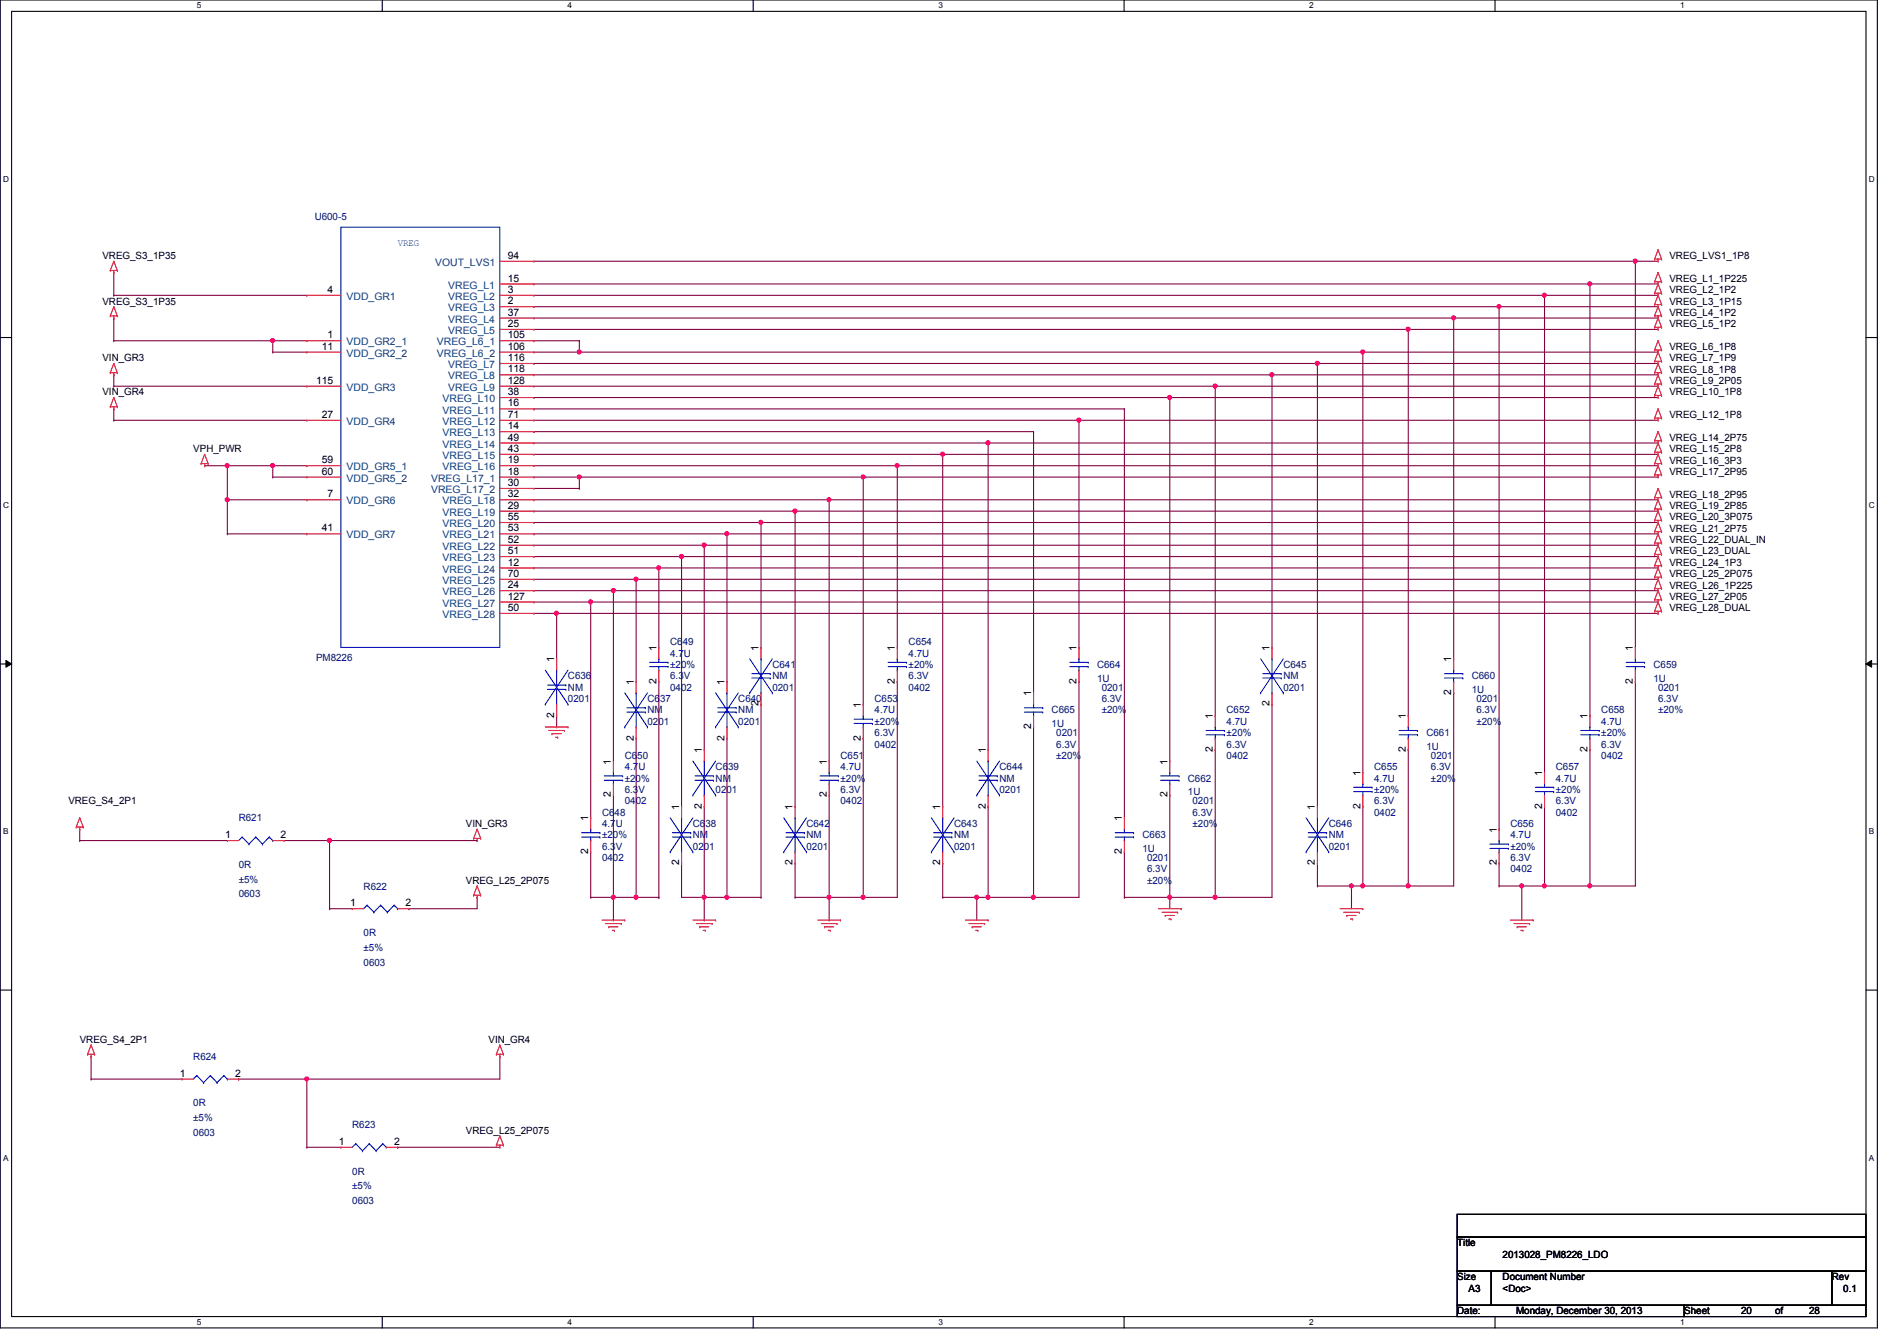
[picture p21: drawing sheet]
<svg xmlns="http://www.w3.org/2000/svg" width="297mm" height="210mm" viewBox="0 0 297 210" stroke-linecap="round" stroke-linejoin="round" font-family="sans-serif">
<defs><g id="words">
<g font-size="1.6" fill="#000080">
<text x="49.3" y="34.5">U600-5</text>
<text x="104.9" y="101">C649</text>
<text x="142.3" y="101">C654</text>
<text x="49.5" y="103.5">PM8226</text>
<text x="88.9" y="106.3">C636</text>
<text x="104.9" y="102.8">4.7U</text>
<text x="104.9" y="106.3">6.3V</text>
<text x="104.9" y="104.6">±20%</text>
<text x="120.9" y="104.6">C641</text>
<text x="120.9" y="106.3">NM</text>
<text x="142.3" y="102.8">4.7U</text>
<text x="142.3" y="106.3">6.3V</text>
<text x="142.3" y="104.6">±20%</text>
<text x="171.8" y="104.6">C664</text>
<text x="171.8" y="106.7">1U</text>
<text x="201" y="104.6">C645</text>
<text x="201" y="106.3">NM</text>
<text x="230.5" y="106.3">C660</text>
<text x="258.9" y="104.6">C659</text>
<text x="258.9" y="106.7">1U</text>
<text x="88.9" y="108.1">NM</text>
<text x="88.9" y="109.9">0201</text>
<text x="101.4" y="109.9">C637</text>
<text x="101.4" y="111.7">NM</text>
<text x="101.4" y="113.5">0201</text>
<text x="104.9" y="108.1">0402</text>
<text x="115.6" y="109.9">C640</text>
<text x="115.6" y="111.7">NM</text>
<text x="115.6" y="113.5">0201</text>
<text x="120.9" y="108.1">0201</text>
<text x="136.9" y="109.9">C653</text>
<text x="136.9" y="111.7">4.7U</text>
<text x="136.9" y="113.5">±20%</text>
<text x="142.3" y="108.1">0402</text>
<text x="164.7" y="111.7">C665</text>
<text x="164.7" y="113.8">1U</text>
<text x="172.5" y="108.1">0201</text>
<text x="172.5" y="109.9">6.3V</text>
<text x="172.5" y="111.7">±20%</text>
<text x="192.1" y="111.7">C652</text>
<text x="192.1" y="113.5">4.7U</text>
<text x="201" y="108.1">0201</text>
<text x="230.5" y="108.5">1U</text>
<text x="231.2" y="109.9">0201</text>
<text x="231.2" y="111.7">6.3V</text>
<text x="231.2" y="113.5">±20%</text>
<text x="250.7" y="111.7">C658</text>
<text x="250.7" y="113.5">4.7U</text>
<text x="259.6" y="108.1">0201</text>
<text x="259.6" y="109.9">6.3V</text>
<text x="259.6" y="111.7">±20%</text>
<text x="97.8" y="118.8">C650</text>
<text x="131.6" y="118.8">C651</text>
<text x="136.9" y="117">0402</text>
<text x="136.9" y="115.2">6.3V</text>
<text x="165.4" y="115.2">0201</text>
<text x="165.4" y="117">6.3V</text>
<text x="165.4" y="118.8">±20%</text>
<text x="192.1" y="118.8">0402</text>
<text x="192.1" y="117">6.3V</text>
<text x="192.1" y="115.2">±20%</text>
<text x="223.3" y="115.2">C661</text>
<text x="223.3" y="117.3">1U</text>
<text x="224.1" y="118.8">0201</text>
<text x="250.7" y="118.8">0402</text>
<text x="250.7" y="117">6.3V</text>
<text x="250.7" y="115.2">±20%</text>
<text x="97.8" y="120.6">4.7U</text>
<text x="97.8" y="125.9">0402</text>
<text x="97.8" y="124.1">6.3V</text>
<text x="97.8" y="122.3">±20%</text>
<text x="112.1" y="120.6">C639</text>
<text x="112.1" y="122.3">NM</text>
<text x="112.1" y="124.1">0201</text>
<text x="131.6" y="120.6">4.7U</text>
<text x="131.6" y="125.9">0402</text>
<text x="131.6" y="124.1">6.3V</text>
<text x="131.6" y="122.3">±20%</text>
<text x="156.5" y="120.6">C644</text>
<text x="156.5" y="122.3">NM</text>
<text x="156.5" y="124.1">0201</text>
<text x="186" y="122.3">C662</text>
<text x="186" y="124.5">1U</text>
<text x="186.7" y="125.9">0201</text>
<text x="215.2" y="120.6">C655</text>
<text x="215.2" y="122.3">4.7U</text>
<text x="215.2" y="125.9">6.3V</text>
<text x="215.2" y="124.1">±20%</text>
<text x="224.1" y="120.6">6.3V</text>
<text x="224.1" y="122.3">±20%</text>
<text x="243.6" y="120.6">C657</text>
<text x="243.6" y="122.3">4.7U</text>
<text x="243.6" y="125.9">6.3V</text>
<text x="243.6" y="124.1">±20%</text>
<text x="37.4" y="128.6">R621</text>
<text x="94.3" y="127.7">C648</text>
<text x="94.3" y="129.5">4.7U</text>
<text x="94.3" y="131.2">±20%</text>
<text x="108.5" y="129.5">C638</text>
<text x="108.5" y="131.2">NM</text>
<text x="126.3" y="129.5">C642</text>
<text x="126.3" y="131.2">NM</text>
<text x="149.4" y="129.5">C643</text>
<text x="149.4" y="131.2">NM</text>
<text x="178.9" y="131.2">C663</text>
<text x="186.7" y="127.7">6.3V</text>
<text x="186.7" y="129.5">±20%</text>
<text x="208.1" y="129.5">C646</text>
<text x="208.1" y="131.2">NM</text>
<text x="215.2" y="127.7">0402</text>
<text x="236.5" y="129.5">C656</text>
<text x="236.5" y="131.2">4.7U</text>
<text x="243.6" y="127.7">0402</text>
<text x="37.4" y="135.8">0R</text>
<text x="94.3" y="134.8">0402</text>
<text x="94.3" y="133">6.3V</text>
<text x="108.5" y="133">0201</text>
<text x="126.3" y="133">0201</text>
<text x="149.4" y="133">0201</text>
<text x="178.9" y="133.3">1U</text>
<text x="179.6" y="134.8">0201</text>
<text x="179.6" y="136.6">6.3V</text>
<text x="208.1" y="133">0201</text>
<text x="236.5" y="136.6">0402</text>
<text x="236.5" y="134.8">6.3V</text>
<text x="236.5" y="133">±20%</text>
<text x="37.4" y="138.2">±5%</text>
<text x="37.4" y="140.5">0603</text>
<text x="56.9" y="139.2">R622</text>
<text x="179.6" y="138.3">±20%</text>
<text x="56.9" y="146.5">0R</text>
<text x="56.9" y="148.8">±5%</text>
<text x="56.9" y="151.1">0603</text>
<text x="30.3" y="165.9">R624</text>
<text x="30.3" y="173.2">0R</text>
<text x="30.3" y="175.5">±5%</text>
<text x="30.3" y="177.8">0603</text>
<text x="55.2" y="176.6">R623</text>
<text x="55.2" y="183.9">0R</text>
<text x="55.2" y="186.2">±5%</text>
<text x="55.2" y="188.5">0603</text>
</g>
<g font-size="1.6">
<text x="16" y="40.6">VREG_S3_1P35</text>
<text x="79.5" y="40.5">94</text>
<text x="261.4" y="40.6">VREG_LVS1_1P8</text>
<text x="16" y="47.7">VREG_S3_1P35</text>
<text x="51.3" y="45.8">4</text>
<text x="79.5" y="44.1">15</text>
<text x="79.5" y="45.8">3</text>
<text x="79.5" y="47.6">2</text>
<text x="261.4" y="44.1">VREG_L1_1P225</text>
<text x="261.4" y="45.9">VREG_L2_1P2</text>
<text x="261.4" y="47.7">VREG_L3_1P15</text>
<text x="51.3" y="53">1</text>
<text x="79.5" y="49.4">37</text>
<text x="79.5" y="51.2">25</text>
<text x="79.5" y="53">105</text>
<text x="261.4" y="49.4">VREG_L4_1P2</text>
<text x="261.4" y="51.2">VREG_L5_1P2</text>
<text x="16" y="56.6">VIN_GR3</text>
<text x="50.4" y="54.7">11</text>
<text x="79.5" y="54.7">106</text>
<text x="79.5" y="56.5">116</text>
<text x="79.5" y="58.3">118</text>
<text x="261.4" y="54.8">VREG_L6_1P8</text>
<text x="261.4" y="56.6">VREG_L7_1P9</text>
<text x="261.4" y="58.3">VREG_L8_1P8</text>
<text x="16" y="61.9">VIN_GR4</text>
<text x="49.5" y="60.1">115</text>
<text x="50.4" y="65.4">27</text>
<text x="79.5" y="60.1">128</text>
<text x="79.5" y="61.8">38</text>
<text x="79.5" y="63.6">16</text>
<text x="79.5" y="65.4">71</text>
<text x="261.4" y="60.1">VREG_L9_2P05</text>
<text x="261.4" y="61.9">VREG_L10_1P8</text>
<text x="261.4" y="65.4">VREG_L12_1P8</text>
<text x="30.3" y="70.8">VPH_PWR</text>
<text x="79.5" y="67.2">14</text>
<text x="79.5" y="69">49</text>
<text x="79.5" y="70.7">43</text>
<text x="261.4" y="69">VREG_L14_2P75</text>
<text x="261.4" y="70.8">VREG_L15_2P8</text>
<text x="50.4" y="72.5">59</text>
<text x="50.4" y="74.3">60</text>
<text x="51.3" y="77.9">7</text>
<text x="79.5" y="72.5">19</text>
<text x="79.5" y="74.3">18</text>
<text x="79.5" y="76.1">30</text>
<text x="79.5" y="77.9">32</text>
<text x="261.4" y="72.6">VREG_L16_3P3</text>
<text x="261.4" y="74.3">VREG_L17_2P95</text>
<text x="261.4" y="77.9">VREG_L18_2P95</text>
<text x="50.4" y="83.2">41</text>
<text x="79.5" y="79.6">29</text>
<text x="79.5" y="81.4">55</text>
<text x="79.5" y="83.2">53</text>
<text x="261.4" y="79.7">VREG_L19_2P85</text>
<text x="261.4" y="81.4">VREG_L20_3P075</text>
<text x="261.4" y="83.2">VREG_L21_2P75</text>
<text x="79.5" y="85">52</text>
<text x="79.5" y="86.7">51</text>
<text x="79.5" y="88.5">12</text>
<text x="261.4" y="85">VREG_L22_DUAL_IN</text>
<text x="261.4" y="86.8">VREG_L23_DUAL</text>
<text x="261.4" y="88.6">VREG_L24_1P3</text>
<text x="79.5" y="90.3">70</text>
<text x="79.5" y="92.1">24</text>
<text x="79.5" y="93.9">127</text>
<text x="79.5" y="95.6">50</text>
<text x="261.4" y="90.3">VREG_L25_2P075</text>
<text x="261.4" y="92.1">VREG_L26_1P225</text>
<text x="261.4" y="93.9">VREG_L27_2P05</text>
<text x="261.4" y="95.7">VREG_L28_DUAL</text>
<text x="102.8" y="101.9" transform="rotate(-90 102.8 101.9)">1</text>
<text x="118.8" y="101.9" transform="rotate(-90 118.8 101.9)">1</text>
<text x="140.1" y="101.9" transform="rotate(-90 140.1 101.9)">1</text>
<text x="168.6" y="101.9" transform="rotate(-90 168.6 101.9)">1</text>
<text x="198.8" y="101.9" transform="rotate(-90 198.8 101.9)">1</text>
<text x="255.7" y="101.9" transform="rotate(-90 255.7 101.9)">1</text>
<text x="86.8" y="103.7" transform="rotate(-90 86.8 103.7)">1</text>
<text x="99.2" y="107.2" transform="rotate(-90 99.2 107.2)">1</text>
<text x="102.8" y="107" transform="rotate(-90 102.8 107)">2</text>
<text x="113.5" y="107.2" transform="rotate(-90 113.5 107.2)">1</text>
<text x="140.1" y="107" transform="rotate(-90 140.1 107)">2</text>
<text x="168.6" y="107" transform="rotate(-90 168.6 107)">2</text>
<text x="227.2" y="103.7" transform="rotate(-90 227.2 103.7)">1</text>
<text x="255.7" y="107" transform="rotate(-90 255.7 107)">2</text>
<text x="86.8" y="112.4" transform="rotate(-90 86.8 112.4)">2</text>
<text x="118.8" y="110.6" transform="rotate(-90 118.8 110.6)">2</text>
<text x="134.8" y="110.8" transform="rotate(-90 134.8 110.8)">1</text>
<text x="161.5" y="109" transform="rotate(-90 161.5 109)">1</text>
<text x="189.9" y="112.6" transform="rotate(-90 189.9 112.6)">1</text>
<text x="198.8" y="110.6" transform="rotate(-90 198.8 110.6)">2</text>
<text x="220.1" y="112.6" transform="rotate(-90 220.1 112.6)">1</text>
<text x="227.2" y="108.8" transform="rotate(-90 227.2 108.8)">2</text>
<text x="248.6" y="112.6" transform="rotate(-90 248.6 112.6)">1</text>
<text x="95.7" y="119.7" transform="rotate(-90 95.7 119.7)">1</text>
<text x="99.2" y="115.9" transform="rotate(-90 99.2 115.9)">2</text>
<text x="109.9" y="117.9" transform="rotate(-90 109.9 117.9)">1</text>
<text x="113.5" y="115.9" transform="rotate(-90 113.5 115.9)">2</text>
<text x="129.5" y="119.7" transform="rotate(-90 129.5 119.7)">1</text>
<text x="134.8" y="115.9" transform="rotate(-90 134.8 115.9)">2</text>
<text x="154.3" y="117.9" transform="rotate(-90 154.3 117.9)">1</text>
<text x="161.5" y="114.1" transform="rotate(-90 161.5 114.1)">2</text>
<text x="182.8" y="119.7" transform="rotate(-90 182.8 119.7)">1</text>
<text x="189.9" y="117.7" transform="rotate(-90 189.9 117.7)">2</text>
<text x="220.1" y="117.7" transform="rotate(-90 220.1 117.7)">2</text>
<text x="248.6" y="117.7" transform="rotate(-90 248.6 117.7)">2</text>
<text x="10.7" y="125.9">VREG_S4_2P1</text>
<text x="95.7" y="124.8" transform="rotate(-90 95.7 124.8)">2</text>
<text x="129.5" y="124.8" transform="rotate(-90 129.5 124.8)">2</text>
<text x="182.8" y="124.8" transform="rotate(-90 182.8 124.8)">2</text>
<text x="213" y="121.5" transform="rotate(-90 213 121.5)">1</text>
<text x="241.5" y="121.5" transform="rotate(-90 241.5 121.5)">1</text>
<text x="35.3" y="131.2">1</text>
<text x="43.9" y="131.2">2</text>
<text x="72.9" y="129.5">VIN_GR3</text>
<text x="92.1" y="128.6" transform="rotate(-90 92.1 128.6)">1</text>
<text x="106.3" y="126.8" transform="rotate(-90 106.3 126.8)">1</text>
<text x="109.9" y="126.6" transform="rotate(-90 109.9 126.6)">2</text>
<text x="124.1" y="126.8" transform="rotate(-90 124.1 126.8)">1</text>
<text x="147.2" y="126.8" transform="rotate(-90 147.2 126.8)">1</text>
<text x="154.3" y="126.6" transform="rotate(-90 154.3 126.6)">2</text>
<text x="175.7" y="128.6" transform="rotate(-90 175.7 128.6)">1</text>
<text x="205.9" y="126.8" transform="rotate(-90 205.9 126.8)">1</text>
<text x="213" y="126.6" transform="rotate(-90 213 126.6)">2</text>
<text x="234.4" y="130.3" transform="rotate(-90 234.4 130.3)">1</text>
<text x="241.5" y="126.6" transform="rotate(-90 241.5 126.6)">2</text>
<text x="92.1" y="133.7" transform="rotate(-90 92.1 133.7)">2</text>
<text x="106.3" y="135.5" transform="rotate(-90 106.3 135.5)">2</text>
<text x="124.1" y="135.5" transform="rotate(-90 124.1 135.5)">2</text>
<text x="147.2" y="135.5" transform="rotate(-90 147.2 135.5)">2</text>
<text x="175.7" y="133.7" transform="rotate(-90 175.7 133.7)">2</text>
<text x="205.9" y="135.5" transform="rotate(-90 205.9 135.5)">2</text>
<text x="234.4" y="135.5" transform="rotate(-90 234.4 135.5)">2</text>
<text x="54.8" y="141.9">1</text>
<text x="63.5" y="141.9">2</text>
<text x="72.9" y="138.3">VREG_L25_2P075</text>
<text x="12.5" y="163.2">VREG_S4_2P1</text>
<text x="76.5" y="163.2">VIN_GR4</text>
<text x="28.1" y="168.5">1</text>
<text x="36.8" y="168.5">2</text>
<text x="53" y="179.2">1</text>
<text x="61.7" y="179.2">2</text>
<text x="72.9" y="177.5">VREG_L25_2P075</text>
<text x="228.2" y="195.1">Title</text>
<text x="235.3" y="196.8">2013028_PM8226_LDO</text>
<text x="228.2" y="200.4">Size</text>
<text x="230" y="202.2">A3</text>
<text x="235.3" y="200.4">Document Number</text>
<text x="235.3" y="202.2">&lt;Doc&gt;</text>
<text x="286.8" y="200.4">Rev</text>
<text x="288.6" y="202.2">0.1</text>
<text x="228.2" y="205.7">Date:</text>
<text x="237.4" y="205.7">Monday, December 30, 2013</text>
<text x="263.7" y="205.7">Sheet</text>
<text x="272.6" y="205.7">20</text>
<text x="278" y="205.7">of</text>
<text x="283.3" y="205.7">28</text>
</g>
<text font-size="1.6" fill="#00f" x="62.3" y="38.6">VREG</text>
<g font-size="1.6" fill="#004080">
<text x="68.2" y="41.6">VOUT_LVS1</text>
<text x="54.3" y="46.9">VDD_GR1</text>
<text x="70.2" y="45.2">VREG_L1</text>
<text x="70.2" y="46.9">VREG_L2</text>
<text x="70.2" y="48.7">VREG_L3</text>
<text x="70.2" y="50.5">VREG_L4</text>
<text x="70.2" y="52.3">VREG_L5</text>
<text x="54.3" y="54.1">VDD_GR2_1</text>
<text x="54.3" y="55.8">VDD_GR2_2</text>
<text x="68.4" y="54.1">VREG_L6_1</text>
<text x="68.4" y="55.8">VREG_L6_2</text>
<text x="70.2" y="57.6">VREG_L7</text>
<text x="70.2" y="59.4">VREG_L8</text>
<text x="54.3" y="61.2">VDD_GR3</text>
<text x="69.3" y="62.9">VREG_L10</text>
<text x="69.3" y="64.7">VREG_L11</text>
<text x="70.2" y="61.2">VREG_L9</text>
<text x="54.3" y="66.5">VDD_GR4</text>
<text x="69.3" y="66.5">VREG_L12</text>
<text x="69.3" y="68.3">VREG_L13</text>
<text x="69.3" y="70.1">VREG_L14</text>
<text x="69.3" y="71.8">VREG_L15</text>
<text x="54.3" y="73.6">VDD_GR5_1</text>
<text x="54.3" y="75.4">VDD_GR5_2</text>
<text x="67.5" y="75.4">VREG_L17_1</text>
<text x="67.5" y="77.2">VREG_L17_2</text>
<text x="69.3" y="73.6">VREG_L16</text>
<text x="54.3" y="79">VDD_GR6</text>
<text x="69.3" y="79">VREG_L18</text>
<text x="69.3" y="80.7">VREG_L19</text>
<text x="69.3" y="82.5">VREG_L20</text>
<text x="54.3" y="84.3">VDD_GR7</text>
<text x="69.3" y="84.3">VREG_L21</text>
<text x="69.3" y="86.1">VREG_L22</text>
<text x="69.3" y="87.8">VREG_L23</text>
<text x="69.3" y="89.6">VREG_L24</text>
<text x="69.3" y="91.4">VREG_L25</text>
<text x="69.3" y="93.2">VREG_L26</text>
<text x="69.3" y="95">VREG_L27</text>
<text x="69.3" y="96.7">VREG_L28</text>
</g>
<g font-size="1.3">
<text x="30.8" y="1.3">5</text>
<text x="88.9" y="1.3">4</text>
<text x="146.9" y="1.3">3</text>
<text x="205" y="1.3">2</text>
<text x="263.1" y="1.3">1</text>
<text x=".5" y="28.4">D</text>
<text x="292.6" y="28.4">D</text>
<text x=".5" y="79.5">C</text>
<text x="292.6" y="79.5">C</text>
<text x=".5" y="130.6">B</text>
<text x="292.6" y="130.6">B</text>
<text x=".5" y="181.7">A</text>
<text x="292.6" y="181.7">A</text>
<text x="30.8" y="207.4">5</text>
<text x="88.9" y="207.4">4</text>
<text x="146.9" y="207.4">3</text>
<text x="205" y="207.4">2</text>
<text x="263.1" y="207.4">1</text>
</g>
</g></defs>
<path d="M0 0h294v207.9h-294zM1.8 1.8h290.4v204.3h-290.4z" fill="none" stroke="#000" stroke-width=".17"/>
<g fill="#fff">
<path d="M30.8 .2h.7v1.4h-.7z"/>
<path d="M30.8 206.2h.7v1.4h-.7z"/>
</g>
<path d="M59.9 0v1.8M59.9 206.1v1.8" fill="none" stroke="#000" stroke-width=".17"/>
<g fill="#fff">
<path d="M88.9 .2h.6v1.4h-.6z"/>
<path d="M88.9 206.2h.6v1.4h-.6z"/>
</g>
<path d="M117.9 0v1.8M117.9 206.1v1.8" fill="none" stroke="#000" stroke-width=".17"/>
<g fill="#fff">
<path d="M146.9 .2h.7v1.4h-.7z"/>
<path d="M146.9 206.2h.7v1.4h-.7z"/>
</g>
<path d="M176 0v1.8M176 206.1v1.8" fill="none" stroke="#000" stroke-width=".17"/>
<g fill="#fff">
<path d="M205 .2h.7v1.4h-.7z"/>
<path d="M205 206.2h.7v1.4h-.7z"/>
</g>
<path d="M234.1 0v1.8M234.1 206.1v1.8" fill="none" stroke="#000" stroke-width=".17"/>
<g fill="#fff">
<path d="M263.1 .2h.7v1.4h-.7z"/>
<path d="M263.1 206.2h.7v1.4h-.7z"/>
<path d="M.5 27.3h.9v1.4h-.9z"/>
<path d="M292.6 27.3h.9v1.4h-.9z"/>
<path d="M.5 78.4h.9v1.4h-.9z"/>
<path d="M292.6 78.4h.9v1.4h-.9z"/>
</g>
<path d="M0 52.8h1.8M292.2 52.8h1.8" fill="none" stroke="#000" stroke-width=".17"/>
<g fill="#fff">
<path d="M.5 129.5h.8v1.4h-.8z"/>
<path d="M292.6 129.5h.9v1.4h-.9z"/>
</g>
<path d="M0 103.9h1.8M292.2 103.9h1.8" fill="none" stroke="#000" stroke-width=".17"/>
<path d="M.9 103.4l.9 .5-.9 .5zM292.2 103.9l.9-.5v1z" fill="#000"/>
<path d="M.9 103.4l.9 .5-.9 .5zM292.2 103.9l.9-.5v1z" fill="none" stroke="#000" stroke-width=".16"/>
<g fill="#fff">
<path d="M.5 180.5h.8v1.4h-.8z"/>
<path d="M292.6 180.5h.9v1.4h-.9z"/>
</g>
<path d="M0 155h1.8M292.2 155h1.8" fill="none" stroke="#000" stroke-width=".17"/>
<g fill="none" stroke="#800040" stroke-width=".17">
<path d="M17.8 46.2h.1M17.8 42.7h.1M17.8 53.3h.1M17.8 49.8h.1M17.8 58.7h.1M17.8 46.2h30.2M17.8 42.7v3.5M17.8 49.8v3.5M17.8 58.7v1.8M17.8 53.3h24.9M42.7 55.1h.1M42.7 53.3h.1"/>
<path d="M42.7 55.1h5.3M42.7 53.3v1.8M17.8 60.5h.1M17.8 60.5h30.2M32 72.9h.1M32 72.9h3.6"/>
</g>
<circle cx="42.7" cy="53.3" r=".32" fill="#f0f"/>
<circle cx="42.7" cy="53.3" r=".32" fill="none" stroke="#f0f" stroke-width=".17"/>
<path d="M42.7 53.3h.1M42.7 53.3h5.3M35.6 78.2h.1M35.6 78.2h12.4M42.7 74.7h.1M42.7 72.9h.1M42.7 74.7h5.3M42.7 72.9v1.8M42.7 72.9h5.3" fill="none" stroke="#800040" stroke-width=".17"/>
<circle cx="35.6" cy="78.2" r=".32" fill="#f0f"/>
<circle cx="35.6" cy="78.2" r=".32" fill="none" stroke="#f0f" stroke-width=".17"/>
<path d="M35.6 72.9h.1M35.6 72.9h7.1" fill="none" stroke="#800040" stroke-width=".17"/>
<circle cx="42.7" cy="72.9" r=".32" fill="#f0f"/>
<circle cx="42.7" cy="72.9" r=".32" fill="none" stroke="#f0f" stroke-width=".17"/>
<circle cx="35.6" cy="72.9" r=".32" fill="#f0f"/>
<circle cx="35.6" cy="72.9" r=".32" fill="none" stroke="#f0f" stroke-width=".17"/>
<path d="M83.6 40.9h172.5M256.1 40.9h.1M17.8 64h.1M17.8 65.8h.1M17.8 64v1.8M17.8 65.8h30.2M35.6 78.2h.1M35.6 72.9h.1M35.6 72.9v10.7M35.6 83.6h.1M35.6 83.6h12.4" fill="none" stroke="#800040" stroke-width=".17"/>
<circle cx="256" cy="40.9" r=".32" fill="#f0f"/>
<circle cx="256" cy="40.9" r=".32" fill="none" stroke="#f0f" stroke-width=".17"/>
<path d="M83.6 44.4h165.4M249 44.4h.1" fill="none" stroke="#800040" stroke-width=".17"/>
<circle cx="248.9" cy="44.4" r=".32" fill="#f0f"/>
<circle cx="248.9" cy="44.4" r=".32" fill="none" stroke="#f0f" stroke-width=".17"/>
<path d="M83.6 46.2h158.2M83.6 48h151.1M234.7 48h.1M241.8 46.2h.1" fill="none" stroke="#800040" stroke-width=".17"/>
<circle cx="234.7" cy="48" r=".32" fill="#f0f"/>
<circle cx="234.7" cy="48" r=".32" fill="none" stroke="#f0f" stroke-width=".17"/>
<path d="M83.6 49.8h144M227.6 49.8h.1" fill="none" stroke="#800040" stroke-width=".17"/>
<circle cx="227.6" cy="49.8" r=".32" fill="#f0f"/>
<circle cx="227.6" cy="49.8" r=".32" fill="none" stroke="#f0f" stroke-width=".17"/>
<path d="M83.6 51.6h136.9M83.6 53.3h7.1M83.6 55.1h129.8M90.7 53.3h.1M90.7 55.1h.1M213.4 55.1h.1M220.5 51.6h.1" fill="none" stroke="#800040" stroke-width=".17"/>
<circle cx="90.7" cy="55.1" r=".32" fill="#f0f"/>
<circle cx="90.7" cy="55.1" r=".32" fill="none" stroke="#f0f" stroke-width=".17"/>
<circle cx="213.4" cy="55.1" r=".32" fill="#f0f"/>
<circle cx="213.4" cy="55.1" r=".32" fill="none" stroke="#f0f" stroke-width=".17"/>
<path d="M83.6 56.9h122.7M83.6 58.7h115.6M199.2 58.7h.1M206.3 56.9h.1" fill="none" stroke="#800040" stroke-width=".17"/>
<circle cx="199.2" cy="58.6" r=".32" fill="#f0f"/>
<circle cx="199.2" cy="58.6" r=".32" fill="none" stroke="#f0f" stroke-width=".17"/>
<path d="M83.6 60.5h106.7M190.3 60.5h.1" fill="none" stroke="#800040" stroke-width=".17"/>
<circle cx="190.3" cy="60.4" r=".32" fill="#f0f"/>
<circle cx="190.3" cy="60.4" r=".32" fill="none" stroke="#f0f" stroke-width=".17"/>
<path d="M83.6 62.2h99.6M83.6 65.8h85.3M168.9 65.8h.1M183.2 62.2h.1" fill="none" stroke="#800040" stroke-width=".17"/>
<circle cx="168.9" cy="65.8" r=".32" fill="#f0f"/>
<circle cx="168.9" cy="65.8" r=".32" fill="none" stroke="#f0f" stroke-width=".17"/>
<path d="M83.6 69.3h71.1M154.7 69.3h.1" fill="none" stroke="#800040" stroke-width=".17"/>
<circle cx="154.7" cy="69.3" r=".32" fill="#f0f"/>
<circle cx="154.7" cy="69.3" r=".32" fill="none" stroke="#f0f" stroke-width=".17"/>
<path d="M83.6 71.1h64M83.6 72.9h56.9M83.6 74.7h51.6M83.6 76.5h7.1M90.7 74.7h.1M90.7 76.5h.1M90.7 74.7v1.8M135.2 74.7h.1M140.5 72.9h.1M147.6 71.1h.1" fill="none" stroke="#800040" stroke-width=".17"/>
<circle cx="90.7" cy="74.6" r=".32" fill="#f0f"/>
<circle cx="90.7" cy="74.6" r=".32" fill="none" stroke="#f0f" stroke-width=".17"/>
<g fill="none" stroke="#800040" stroke-width=".17">
<path d="M83.6 78.2h46.2M129.8 78.2h.1M83.6 80h40.9M83.6 81.8h35.6M83.6 83.6h30.2M83.6 85.3h26.7M83.6 87.1h23.1M83.6 88.9h19.6M83.6 90.7h16M83.6 92.5h12.5M83.6 94.2h8.9M83.6 96h176"/>
<path d="M87.2 96h.1M87.2 96v7.1M92.5 94.2h.1M96.1 92.5h.1M99.6 90.7h.1M103.2 88.9h.1M106.7 87.1h.1M110.3 85.3h.1M113.8 83.6h.1M119.2 81.8h.1M124.5 80h.1M259.6 96h.1"/>
</g>
<circle cx="87.1" cy="96" r=".32" fill="#f0f"/>
<circle cx="87.1" cy="96" r=".32" fill="none" stroke="#f0f" stroke-width=".17"/>
<path d="M92.5 94.2h.1M92.5 94.2v33.8M99.6 90.7h.1M99.6 90.7h160" fill="none" stroke="#800040" stroke-width=".17"/>
<circle cx="92.5" cy="94.2" r=".32" fill="#f0f"/>
<circle cx="92.5" cy="94.2" r=".32" fill="none" stroke="#f0f" stroke-width=".17"/>
<path d="M92.5 94.2h167.1M96.1 92.5h.1M96.1 92.5v26.6M259.6 94.2h.1" fill="none" stroke="#800040" stroke-width=".17"/>
<circle cx="96" cy="92.4" r=".32" fill="#f0f"/>
<circle cx="96" cy="92.4" r=".32" fill="none" stroke="#f0f" stroke-width=".17"/>
<path d="M96.1 92.5h163.5M99.6 90.7h.1M99.6 90.7v16M259.6 92.5h.1" fill="none" stroke="#800040" stroke-width=".17"/>
<circle cx="99.6" cy="90.7" r=".32" fill="#f0f"/>
<circle cx="99.6" cy="90.7" r=".32" fill="none" stroke="#f0f" stroke-width=".17"/>
<path d="M103.2 88.9h.1M103.2 88.9v12.4M103.2 88.9h156.4" fill="none" stroke="#800040" stroke-width=".17"/>
<circle cx="103.1" cy="88.9" r=".32" fill="#f0f"/>
<circle cx="103.1" cy="88.9" r=".32" fill="none" stroke="#f0f" stroke-width=".17"/>
<path d="M259.6 87.1h.1M259.6 87.1h-152.9v39.1M106.7 126.2h.1" fill="none" stroke="#800040" stroke-width=".17"/>
<circle cx="106.7" cy="87.1" r=".32" fill="#f0f"/>
<circle cx="106.7" cy="87.1" r=".32" fill="none" stroke="#f0f" stroke-width=".17"/>
<path d="M110.3 85.3h.1M110.3 85.3v32M110.3 85.3h149.3M259.6 85.3h.1" fill="none" stroke="#800040" stroke-width=".17"/>
<circle cx="110.3" cy="85.3" r=".32" fill="#f0f"/>
<circle cx="110.3" cy="85.3" r=".32" fill="none" stroke="#f0f" stroke-width=".17"/>
<path d="M113.8 83.6h.1M113.8 83.6v23.1M113.8 83.6h145.8" fill="none" stroke="#800040" stroke-width=".17"/>
<circle cx="113.8" cy="83.5" r=".32" fill="#f0f"/>
<circle cx="113.8" cy="83.5" r=".32" fill="none" stroke="#f0f" stroke-width=".17"/>
<path d="M119.2 81.8h.1M119.2 81.8v19.5M119.2 81.8h140.4" fill="none" stroke="#800040" stroke-width=".17"/>
<circle cx="119.1" cy="81.8" r=".32" fill="#f0f"/>
<circle cx="119.1" cy="81.8" r=".32" fill="none" stroke="#f0f" stroke-width=".17"/>
<path d="M124.5 80h.1M124.5 80v46.2M124.5 80h135.1" fill="none" stroke="#800040" stroke-width=".17"/>
<circle cx="124.5" cy="80" r=".32" fill="#f0f"/>
<circle cx="124.5" cy="80" r=".32" fill="none" stroke="#f0f" stroke-width=".17"/>
<path d="M129.8 78.2h.1M129.8 78.2v40.9" fill="none" stroke="#800040" stroke-width=".17"/>
<circle cx="129.8" cy="78.2" r=".32" fill="#f0f"/>
<circle cx="129.8" cy="78.2" r=".32" fill="none" stroke="#f0f" stroke-width=".17"/>
<path d="M129.8 78.2h129.8M135.2 74.7h.1M135.2 74.7v35.5M259.6 78.2h.1" fill="none" stroke="#800040" stroke-width=".17"/>
<circle cx="135.1" cy="74.6" r=".32" fill="#f0f"/>
<circle cx="135.1" cy="74.6" r=".32" fill="none" stroke="#f0f" stroke-width=".17"/>
<path d="M135.2 74.7h.1M135.2 74.7h124.4M140.5 72.9h.1M140.5 72.9v28.4M140.5 72.9h119.1" fill="none" stroke="#800040" stroke-width=".17"/>
<circle cx="140.5" cy="72.9" r=".32" fill="#f0f"/>
<circle cx="140.5" cy="72.9" r=".32" fill="none" stroke="#f0f" stroke-width=".17"/>
<path d="M147.6 71.1h.1M147.6 71.1v55.1M147.6 71.1h112" fill="none" stroke="#800040" stroke-width=".17"/>
<circle cx="147.6" cy="71.1" r=".32" fill="#f0f"/>
<circle cx="147.6" cy="71.1" r=".32" fill="none" stroke="#f0f" stroke-width=".17"/>
<g fill="none" stroke="#800040" stroke-width=".17">
<path d="M83.6 67.6h.1M83.6 64h.1M83.6 67.6h78.2M83.6 64h92.5M154.7 69.3h.1M154.7 69.3v48M154.7 69.3h104.9M161.8 67.6h.1M161.8 67.6v40.9M168.9 65.8h.1M168.9 65.8v35.5M168.9 65.8h90.7"/>
<path d="M176.1 64h.1M176.1 64v64M183.2 62.2h.1M183.2 62.2v56.9"/>
</g>
<circle cx="183.1" cy="62.2" r=".32" fill="#f0f"/>
<circle cx="183.1" cy="62.2" r=".32" fill="none" stroke="#f0f" stroke-width=".17"/>
<path d="M90.7 55.1h.1M90.7 53.3v1.8M199.2 58.7h.1M199.2 58.7v42.6M199.2 58.7h60.4M206.3 56.9h.1M206.3 56.9v69.3M183.2 62.2h.1M183.2 62.2h76.4M190.3 60.5h.1M190.3 60.5v51.5M190.3 60.5h69.3" fill="none" stroke="#800040" stroke-width=".17"/>
<circle cx="206.3" cy="56.9" r=".32" fill="#f0f"/>
<circle cx="206.3" cy="56.9" r=".32" fill="none" stroke="#f0f" stroke-width=".17"/>
<path d="M206.3 56.9h.1M206.3 56.9h53.3M213.4 55.1h.1M213.4 55.1v65.8M213.4 55.1h46.2M220.5 51.6h.1M220.5 51.6v60.4" fill="none" stroke="#800040" stroke-width=".17"/>
<circle cx="220.5" cy="51.5" r=".32" fill="#f0f"/>
<circle cx="220.5" cy="51.5" r=".32" fill="none" stroke="#f0f" stroke-width=".17"/>
<path d="M220.5 51.6h.1M220.5 51.6h39.1M227.6 49.8h.1M227.6 49.8v53.3M227.6 49.8h32M234.7 48h.1M234.7 48v81.8M234.7 48h24.9M241.8 46.2h.1M241.8 46.2v74.7" fill="none" stroke="#800040" stroke-width=".17"/>
<circle cx="241.8" cy="46.2" r=".32" fill="#f0f"/>
<circle cx="241.8" cy="46.2" r=".32" fill="none" stroke="#f0f" stroke-width=".17"/>
<g fill="none" stroke="#800040" stroke-width=".17">
<path d="M241.8 46.2h.1M241.8 46.2h17.8M249 44.4h.1M249 44.4v67.6M249 44.4h10.6M256.1 40.9h.1M256.1 40.9v60.4M256.1 40.9h3.5M87.2 113.8h.1M87.2 112v1.8M103.2 106.7v33.8M92.5 133.3v7.2"/>
<path d="M96.1 124.5v19.5M92.5 140.5h.1M92.5 140.5h7.1M96.1 144h.1M96.1 140.5h.1M99.6 140.5h.1M103.2 140.5h.1"/>
</g>
<circle cx="96" cy="140.4" r=".32" fill="#f0f"/>
<circle cx="96" cy="140.4" r=".32" fill="none" stroke="#f0f" stroke-width=".17"/>
<path d="M99.6 115.6v24.9M99.6 140.5h.1" fill="none" stroke="#800040" stroke-width=".17"/>
<circle cx="99.6" cy="140.4" r=".32" fill="#f0f"/>
<circle cx="99.6" cy="140.4" r=".32" fill="none" stroke="#f0f" stroke-width=".17"/>
<path d="M106.7 135.1h.1M106.7 135.1v5.4h7.1M99.6 140.5h3.6M103.2 140.5h.1M110.3 140.5h.1M110.3 144h.1M110.3 140.5v3.5M113.8 140.5h.1" fill="none" stroke="#800040" stroke-width=".17"/>
<circle cx="110.3" cy="140.4" r=".32" fill="#f0f"/>
<circle cx="110.3" cy="140.4" r=".32" fill="none" stroke="#f0f" stroke-width=".17"/>
<path d="M113.8 115.6v24.9M119.2 110.2h.1M119.2 110.2v30.3M113.8 140.5h.1" fill="none" stroke="#800040" stroke-width=".17"/>
<circle cx="113.8" cy="140.4" r=".32" fill="#f0f"/>
<circle cx="113.8" cy="140.4" r=".32" fill="none" stroke="#f0f" stroke-width=".17"/>
<g fill="none" stroke="#800040" stroke-width=".17">
<path d="M135.2 115.6h.1M135.2 115.6v24.9M140.5 106.7h.1M140.5 106.7v33.8M110.3 126.2v14.3M124.5 135.1v5.4M110.3 140.5h.1M113.8 140.5h5.4M119.2 140.5h.1M124.5 140.5h.1M124.5 140.5h10.7M129.8 140.5h.1"/>
<path d="M129.8 144h.1M129.8 140.5v3.5M135.2 140.5h.1"/>
</g>
<circle cx="135.1" cy="140.4" r=".32" fill="#f0f"/>
<circle cx="135.1" cy="140.4" r=".32" fill="none" stroke="#f0f" stroke-width=".17"/>
<path d="M129.8 124.5v16M129.8 140.5h.1M135.2 140.5h.1M135.2 140.5h5.3" fill="none" stroke="#800040" stroke-width=".17"/>
<circle cx="129.8" cy="140.4" r=".32" fill="#f0f"/>
<circle cx="129.8" cy="140.4" r=".32" fill="none" stroke="#f0f" stroke-width=".17"/>
<path d="M147.6 135.1h.1M147.6 135.1v5.4M147.6 140.5h.1M147.6 140.5h5.3" fill="none" stroke="#800040" stroke-width=".17"/>
<circle cx="152.9" cy="140.4" r=".32" fill="#f0f"/>
<circle cx="152.9" cy="140.4" r=".32" fill="none" stroke="#f0f" stroke-width=".17"/>
<path d="M161.8 113.8h.1M161.8 113.8v26.7M168.9 106.7h.1M168.9 106.7v33.8M152.9 140.5h.1M152.9 140.5v3.5M152.9 140.5h1.8" fill="none" stroke="#800040" stroke-width=".17"/>
<circle cx="161.8" cy="140.4" r=".32" fill="#f0f"/>
<circle cx="161.8" cy="140.4" r=".32" fill="none" stroke="#f0f" stroke-width=".17"/>
<path d="M154.7 126.2h.1M154.7 126.2v14.3M161.8 140.5h.1M161.8 140.5h7.1" fill="none" stroke="#800040" stroke-width=".17"/>
<circle cx="154.7" cy="140.4" r=".32" fill="#f0f"/>
<circle cx="154.7" cy="140.4" r=".32" fill="none" stroke="#f0f" stroke-width=".17"/>
<g fill="none" stroke="#800040" stroke-width=".17">
<path d="M190.3 117.3h.1M190.3 117.3v23.2M199.2 110.2h.1M199.2 110.2v30.3h-8.9M220.5 117.3h.1M220.5 117.3v21.4M227.6 108.5h.1M227.6 108.5v30.2h-7.1M176.1 133.3h.1M176.1 133.3v7.2M183.2 124.5h.1M183.2 124.5v17.7"/>
<path d="M206.3 135.1h.1M206.3 138.7h.1M206.3 135.1v3.6M206.3 138.7h5.3M211.6 138.7h.1M211.6 138.7v3.5M220.5 138.7h.1M176.1 140.5h.1M176.1 140.5h7.1M183.2 140.5h.1M190.3 140.5h.1"/>
</g>
<circle cx="220.5" cy="138.7" r=".32" fill="#f0f"/>
<circle cx="220.5" cy="138.7" r=".32" fill="none" stroke="#f0f" stroke-width=".17"/>
<path d="M213.4 126.2h.1M213.4 126.2v12.5" fill="none" stroke="#800040" stroke-width=".17"/>
<circle cx="213.4" cy="138.7" r=".32" fill="#f0f"/>
<circle cx="213.4" cy="138.7" r=".32" fill="none" stroke="#f0f" stroke-width=".17"/>
<path d="M234.7 135.1h.1M234.7 138.7h.1M234.7 135.1v3.6M234.7 138.7h7.1M238.3 138.7h.1M238.3 138.7v5.3" fill="none" stroke="#800040" stroke-width=".17"/>
<circle cx="238.3" cy="138.7" r=".32" fill="#f0f"/>
<circle cx="238.3" cy="138.7" r=".32" fill="none" stroke="#f0f" stroke-width=".17"/>
<path d="M249 117.3h.1M249 117.3v21.4M256.1 106.7h.1M256.1 106.7v32" fill="none" stroke="#800040" stroke-width=".17"/>
<circle cx="248.9" cy="138.7" r=".32" fill="#f0f"/>
<circle cx="248.9" cy="138.7" r=".32" fill="none" stroke="#f0f" stroke-width=".17"/>
<path d="M241.8 126.2h.1M241.8 126.2v12.5M249 138.7h.1M249 138.7h7.1" fill="none" stroke="#800040" stroke-width=".17"/>
<circle cx="241.8" cy="138.7" r=".32" fill="#f0f"/>
<circle cx="241.8" cy="138.7" r=".32" fill="none" stroke="#f0f" stroke-width=".17"/>
<path d="M213.4 138.7h.1M213.4 138.7h7.1M241.8 138.7h.1M241.8 138.7h7.2M183.2 140.5h.1M183.2 140.5h7.1" fill="none" stroke="#800040" stroke-width=".17"/>
<circle cx="190.3" cy="140.4" r=".32" fill="#f0f"/>
<circle cx="190.3" cy="140.4" r=".32" fill="none" stroke="#f0f" stroke-width=".17"/>
<circle cx="183.1" cy="140.4" r=".32" fill="#f0f"/>
<circle cx="183.1" cy="140.4" r=".32" fill="none" stroke="#f0f" stroke-width=".17"/>
<path d="M211.6 138.7h.1M211.6 138.7h1.8M154.7 140.5h.1M154.7 140.5h7.1" fill="none" stroke="#800040" stroke-width=".17"/>
<circle cx="211.6" cy="138.7" r=".32" fill="#f0f"/>
<circle cx="211.6" cy="138.7" r=".32" fill="none" stroke="#f0f" stroke-width=".17"/>
<path d="M44.5 131.6h30.2M51.6 131.6h.1M51.6 131.6v10.6M74.7 131.6h.1M51.6 142.2h.1M51.6 142.2h3.6" fill="none" stroke="#800040" stroke-width=".17"/>
<circle cx="51.6" cy="131.5" r=".32" fill="#f0f"/>
<circle cx="51.6" cy="131.5" r=".32" fill="none" stroke="#f0f" stroke-width=".17"/>
<path d="M64 142.2h.1M74.7 140.5h.1M74.7 140.5v1.7h-10.7M37.4 168.9h.1M48 168.9h.1M48 179.6h.1M48 168.9v10.7M48 179.6h5.4M78.3 165.4h.1M78.3 165.4v3.5h-40.9" fill="none" stroke="#800040" stroke-width=".17"/>
<circle cx="48" cy="168.9" r=".32" fill="#f0f"/>
<circle cx="48" cy="168.9" r=".32" fill="none" stroke="#f0f" stroke-width=".17"/>
<path d="M12.5 129.8h.1M12.5 131.6h.1M12.5 129.8v1.8M12.5 131.6h23.1M14.3 165.4h.1M14.3 168.9h.1M14.3 165.4v3.5M14.3 168.9h14.2M62.3 179.6h.1M62.3 179.6h16" fill="none" stroke="#800040" stroke-width=".17"/>
<g fill="none" stroke="#f00" stroke-width=".17">
<path d="M259.6 39.1h.1M259.6 39.1l-.5 1.5M259.6 39.1l.6 1.5M17.3 42.3h.1M17.3 49.4h.1M17.3 58.3h.1M17.3 42.3h1.1M17.3 49.4h1.1M17.3 58.3h1.1M17.8 42.7h.1M17.8 40.9h.1M17.8 49.8h.1"/>
<path d="M17.8 48h.1M17.8 58.7h.1M17.8 56.9h.1M17.8 42.3v.4M17.8 49.4v.4M17.8 58.3v.4M17.8 40.9l-.5 1.4M17.8 40.9l.6 1.4M17.8 48l-.5 1.4M17.8 48l.6 1.4M17.8 56.9l-.5 1.4M17.8 56.9l.6 1.4"/>
<path d="M18.4 42.3h.1M18.4 49.4h.1M18.4 58.3h.1M48 46.2h.1M48 53.3h.1M48 55.1h.1M48 46.2h5.4M48 53.3h5.4M48 55.1h5.4M78.3 40.9h5.3M78.3 44.4h5.3M78.3 46.2h5.3"/>
<path d="M78.3 48h5.3M78.3 49.8h5.3M78.3 51.6h5.3M78.3 53.3h5.3M78.3 55.1h5.3M78.3 56.9h5.3M78.3 58.7h5.3M83.6 40.9h.1M83.6 44.4h.1M83.6 46.2h.1M83.6 48h.1M83.6 49.8h.1"/>
<path d="M83.6 51.6h.1M83.6 53.3h.1M83.6 55.1h.1M83.6 56.9h.1M83.6 58.7h.1M259.1 40.6h.1M259.1 44.1h.1M259.1 45.9h.1M259.1 47.7h.1M259.1 49.4h.1M259.1 51.2h.1M259.1 54.8h.1"/>
<path d="M259.1 56.6h.1M259.1 58.3h.1M259.1 49.4h1.1M259.1 58.3h1.1M259.1 40.6h1.1M259.1 44.1h1.1M259.1 45.9h1.1M259.1 47.7h1.1M259.1 51.2h1.1M259.1 54.8h1.1M259.1 56.6h1.1M259.6 40.9h.1"/>
<path d="M259.6 44.4h.1M259.6 42.7h.1M259.6 46.2h.1M259.6 48h.1M259.6 49.8h.1M259.6 51.6h.1M259.6 55.1h.1M259.6 53.3h.1M259.6 56.9h.1M259.6 58.7h.1M259.6 40.6v.3M259.6 44.1v.3"/>
<path d="M259.6 45.9v.3M259.6 47.7v.3M259.6 49.4v.4M259.6 51.2v.4M259.6 54.8v.3M259.6 56.6v.3M259.6 58.3v.4M259.6 42.7l-.5 1.4M259.6 42.7l.6 1.4M259.6 44.4l-.5 1.5M259.6 44.4l.6 1.5M259.6 46.2l-.5 1.5"/>
<path d="M259.6 46.2l.6 1.5M259.6 48l-.5 1.4M259.6 48l.6 1.4M259.6 49.8l-.5 1.4M259.6 49.8l.6 1.4M259.6 53.3l-.5 1.5M259.6 53.3l.6 1.5M259.6 55.1l-.5 1.5M259.6 55.1l.6 1.5M259.6 56.9l-.5 1.4M259.6 56.9l.6 1.4M259.6 58.7l-.5 1.4"/>
<path d="M259.6 58.7l.6 1.4M260.2 40.6h.1M260.2 44.1h.1M260.2 45.9h.1M260.2 47.7h.1M260.2 49.4h.1M260.2 51.2h.1M260.2 54.8h.1M260.2 56.6h.1M260.2 58.3h.1M17.3 63.7h.1M17.3 63.7h1.1"/>
<path d="M17.8 64h.1M17.8 62.2h.1M17.8 63.7v.3M17.8 62.2l-.5 1.5M17.8 62.2l.6 1.5M18.4 63.7h.1M31.5 72.6h.1M31.5 72.6h1.1M32 72.9h.1M32 71.1h.1M32 72.6v.3M32 71.1l-.5 1.5"/>
<path d="M32 71.1l.6 1.5M32.6 72.6h.1M48 60.5h.1M48 65.8h.1M48 72.9h.1M48 74.7h.1M48 78.2h.1M48 60.5h5.4M48 65.8h5.4M48 72.9h5.4M48 74.7h5.4M48 78.2h5.4"/>
<path d="M78.3 60.5h5.3M78.3 62.2h5.3M78.3 64h5.3M78.3 65.8h5.3M78.3 67.6h5.3M78.3 69.3h5.3M78.3 71.1h5.3M78.3 72.9h5.3M78.3 74.7h5.3M78.3 76.5h5.3M78.3 78.2h5.3M83.6 60.5h.1"/>
<path d="M83.6 62.2h.1M83.6 64h.1M83.6 65.8h.1M83.6 67.6h.1M83.6 69.3h.1M83.6 71.1h.1M83.6 72.9h.1M83.6 74.7h.1M83.6 76.5h.1M83.6 78.2h.1M259.1 60.1h.1M259.1 61.9h.1"/>
<path d="M259.1 65.4h.1M259.1 69h.1M259.1 70.8h.1M259.1 72.6h.1M259.1 74.3h.1M259.1 77.9h.1M259.1 79.7h.1M259.1 60.1h1.1M259.1 61.9h1.1M259.1 65.4h1.1M259.1 69h1.1M259.1 70.8h1.1"/>
<path d="M259.1 72.6h1.1M259.1 74.3h1.1M259.1 77.9h1.1M259.1 79.7h1.1M259.6 60.5h.1M259.6 62.2h.1M259.6 65.8h.1M259.6 64h.1M259.6 69.3h.1M259.6 67.6h.1M259.6 71.1h.1M259.6 72.9h.1"/>
<path d="M259.6 74.7h.1M259.6 78.2h.1M259.6 76.5h.1M259.6 60.1v.4M259.6 61.9v.3M259.6 65.4v.4M259.6 69v.3M259.6 70.8v.3M259.6 72.6v.3M259.6 74.3v.4M259.6 77.9v.3M259.6 79.7v.3"/>
<path d="M259.6 60.5l-.5 1.4M259.6 60.5l.6 1.4M259.6 64l-.5 1.4M259.6 64l.6 1.4M259.6 67.6l-.5 1.4M259.6 67.6l.6 1.4M259.6 69.3l-.5 1.5M259.6 69.3l.6 1.5M259.6 71.1l-.5 1.5M259.6 71.1l.6 1.5M259.6 72.9l-.5 1.4M259.6 72.9l.6 1.4"/>
<path d="M259.6 76.5l-.5 1.4M259.6 76.5l.6 1.4M259.6 78.2l-.5 1.5M259.6 78.2l.6 1.5M260.2 60.1h.1M260.2 61.9h.1M260.2 65.4h.1M260.2 69h.1M260.2 70.8h.1M260.2 72.6h.1M260.2 74.3h.1M260.2 77.9h.1"/>
<path d="M260.2 79.7h.1M48 83.6h.1M48 83.6h5.4M78.3 80h5.3M78.3 81.8h5.3M78.3 83.6h5.3M78.3 85.3h5.3M78.3 87.1h5.3M78.3 88.9h5.3M78.3 90.7h5.3M78.3 92.5h5.3M78.3 94.2h5.3"/>
<path d="M78.3 96h5.3M83.6 80h.1M83.6 81.8h.1M83.6 83.6h.1M83.6 85.3h.1M83.6 87.1h.1M83.6 88.9h.1M83.6 90.7h.1M83.6 92.5h.1M83.6 94.2h.1M83.6 96h.1M259.1 81.4h.1"/>
<path d="M259.1 83.2h.1M259.1 85h.1M259.1 86.8h.1M259.1 88.6h.1M259.1 90.3h.1M259.1 92.1h.1M259.1 93.9h.1M259.1 95.7h.1M259.1 81.4h1.1M259.1 83.2h1.1M259.1 85h1.1M259.1 86.8h1.1"/>
<path d="M259.1 88.6h1.1M259.1 90.3h1.1M259.1 92.1h1.1M259.1 93.9h1.1M259.1 95.7h1.1M259.6 80h.1M259.6 81.8h.1M259.6 83.6h.1M259.6 85.3h.1M259.6 87.1h.1M259.6 88.9h.1M259.6 90.7h.1"/>
<path d="M259.6 92.5h.1M259.6 94.2h.1M259.6 96h.1M259.6 81.4v.4M259.6 83.2v.4M259.6 85v.3M259.6 86.8v.3M259.6 88.6v.3M259.6 90.3v.4M259.6 92.1v.4M259.6 93.9v.3M259.6 95.7v.3"/>
<path d="M259.6 80l-.5 1.4M259.6 80l.6 1.4M259.6 81.8l-.5 1.4M259.6 81.8l.6 1.4M259.6 83.6l-.5 1.4M259.6 83.6l.6 1.4M259.6 85.3l-.5 1.5M259.6 85.3l.6 1.5M259.6 87.1l-.5 1.5M259.6 87.1l.6 1.5M259.6 88.9l-.5 1.4M259.6 88.9l.6 1.4"/>
<path d="M259.6 90.7l-.5 1.4M259.6 90.7l.6 1.4M259.6 92.5l-.5 1.4M259.6 92.5l.6 1.4M259.6 94.2l-.5 1.5M259.6 94.2l.6 1.5M260.2 81.4h.1M260.2 83.2h.1M260.2 85h.1M260.2 86.8h.1M260.2 88.6h.1M260.2 90.3h.1"/>
<path d="M260.2 92.1h.1M260.2 93.9h.1M260.2 95.7h.1M85.4 113.8h3.5M85.9 114.3h2.5M86.4 114.9h.1M86.4 114.9h1.5M87 115.4h.3M87.2 103.1h.1M87.2 112h.1M87.2 103.1v1.8M87.2 110.2v1.8"/>
<path d="M87.3 115.4h.1M88.4 114.3h.1M88.9 113.8h.1M96.1 119.1h.1M96.1 119.1v1.8M99.6 106.7h.1M99.6 115.6h.1M99.6 106.7v1.8M99.6 113.8v1.8M103.2 101.3h.1M103.2 106.7h.1M103.2 101.3v1.8"/>
<path d="M103.2 104.9v1.8M110.3 117.3h.1M110.3 117.3v1.8M113.8 106.7h.1M113.8 115.6h.1M113.8 106.7v1.8M113.8 113.8v1.8M119.2 101.3h.1M119.2 110.2h.1M119.2 101.3v1.8M119.2 108.5v1.7M129.8 119.1h.1"/>
<path d="M129.8 119.1v1.8M135.2 110.2h.1M135.2 115.6h.1M135.2 110.2v1.8M135.2 113.8v1.8M140.5 101.3h.1M140.5 106.7h.1M140.5 101.3v1.8M140.5 104.9v1.8M154.7 117.3h.1M154.7 117.3v1.8M161.8 108.5h.1"/>
<path d="M161.8 113.8h.1M161.8 108.5v1.7M161.8 112v1.8M168.9 101.3h.1M168.9 106.7h.1M168.9 101.3v1.8M168.9 104.9v1.8M183.2 119.1h.1M183.2 119.1v1.8M190.3 112h.1M190.3 117.3h.1M190.3 112v1.8"/>
<path d="M190.3 115.6v1.7M199.2 101.3h.1M199.2 110.2h.1M199.2 101.3v1.8M199.2 108.5v1.7M220.5 112h.1M220.5 117.3h.1M220.5 112v1.8M220.5 115.6v1.7M227.6 103.1h.1M227.6 108.5h.1M227.6 103.1v1.8"/>
<path d="M227.6 106.7v1.8M249 112h.1M249 117.3h.1M249 112v1.8M249 115.6v1.7M256.1 101.3h.1M256.1 106.7h.1M256.1 101.3v1.8M256.1 104.9v1.8M11.9 129.5h.1M11.9 129.5h1.1M12.5 129.8h.1"/>
<path d="M12.5 128h.1M12.5 129.5v.3M12.5 128l-.6 1.5M12.5 128l.5 1.5M13 129.5h.1M35.6 131.6h.1M35.6 131.6h1.8M42.7 131.6h1.8M44.5 131.6h.1M74.2 131.2h.1M74.2 131.2h1.1M74.7 131.6h.1"/>
<path d="M74.7 129.8h.1M74.7 138.7h.1M74.7 131.2v.4M74.7 129.8l-.5 1.4M74.7 129.8l.6 1.4M74.7 138.7l-.5 1.4M74.7 138.7l.6 1.4M75.3 131.2h.1M92.5 128h.1M92.5 133.3h.1M92.5 128v1.8M92.5 131.6v1.7"/>
<path d="M96.1 124.5h.1M96.1 122.7v1.8M106.7 126.2h.1M106.7 135.1h.1M106.7 126.2v1.8M106.7 133.3v1.8M110.3 126.2h.1M110.3 124.5v1.7M124.5 126.2h.1M124.5 135.1h.1M124.5 126.2v1.8M124.5 133.3v1.8"/>
<path d="M129.8 124.5h.1M129.8 122.7v1.8M147.6 126.2h.1M147.6 135.1h.1M147.6 126.2v1.8M147.6 133.3v1.8M154.7 126.2h.1M154.7 124.5v1.7M176.1 128h.1M176.1 133.3h.1M176.1 128v1.8M176.1 131.6v1.7"/>
<path d="M183.2 124.5h.1M183.2 122.7v1.8M206.3 126.2h.1M206.3 135.1h.1M206.3 126.2v1.8M206.3 133.3v1.8M213.4 120.9h.1M213.4 126.2h.1M213.4 120.9v1.8M213.4 124.5v1.7M234.7 129.8h.1M234.7 135.1h.1"/>
<path d="M234.7 129.8v1.8M234.7 133.3v1.8M241.8 120.9h.1M241.8 126.2h.1M241.8 120.9v1.8M241.8 124.5v1.7M55.2 142.2h.1M55.2 142.2h1.7M62.3 142.2h1.7M64 142.2h.1M74.2 140.1h.1M74.2 140.1h1.1"/>
<path d="M74.7 140.5h.1M74.7 140.1v.4M75.3 140.1h.1M94.3 144h3.5M94.8 144.6h2.5M95.3 145.1h.1M95.3 145.1h1.5M95.9 145.6h.3M96.2 145.6h.1M97.3 144.6h.1M97.8 144h.1M108.5 144h3.6"/>
<path d="M109 144.6h2.5M109.6 145.1h.1M109.6 145.1h1.4M110.1 145.6h.3M110.4 145.6h.1M111.5 144.6h.1M112.1 144h.1M128.1 144h3.5M128.6 144.6h2.5M129.1 145.1h.1M129.1 145.1h1.5M129.7 145.6h.3"/>
<path d="M130 145.6h.1M131.1 144.6h.1M131.6 144h.1M151.2 144h3.5M151.7 144.6h2.5M152.2 145.1h.1M152.2 145.1h1.5M152.8 145.6h.3M153.1 145.6h.1M154.2 144.6h.1M154.7 144h.1M181.4 142.2h3.6"/>
<path d="M181.9 142.8h2.5M182.5 143.3h.1M182.5 143.3h1.4M183 143.8h.3M183.3 143.8h.1M184.4 142.8h.1M185 142.2h.1M209.8 142.2h3.6M210.4 142.8h2.4M210.9 143.3h.1M210.9 143.3h1.4M211.5 143.8h.3"/>
<path d="M211.8 143.8h.1M212.8 142.8h.1M213.4 142.2h.1M236.5 144h3.6M237.1 144.6h2.4M237.6 145.1h.1M237.6 145.1h1.4M238.1 145.6h.4M238.5 145.6h.1M239.5 144.6h.1M240.1 144h.1M13.7 165h.1"/>
<path d="M13.7 165h1.1M14.3 165.4h.1M14.3 163.6h.1M14.3 165v.4M14.3 163.6l-.6 1.4M14.3 163.6l.5 1.4M14.8 165h.1M28.5 168.9h.1M28.5 168.9h1.8M35.6 168.9h1.8M37.4 168.9h.1M53.4 179.6h.1"/>
<path d="M53.4 179.6h1.8M60.5 179.6h1.8M62.3 179.6h.1M77.7 165h.1M77.7 179.2h.1M77.7 165h1.1M77.7 179.2h1.1M78.3 165.4h.1M78.3 163.6h.1M78.3 179.6h.1M78.3 177.8h.1M78.3 165v.4"/>
<path d="M78.3 179.2v.4M78.3 163.6l-.6 1.4M78.3 163.6l.5 1.4M78.3 177.8l-.6 1.4M78.3 177.8l.5 1.4M78.8 165h.1M78.8 179.2h.1"/>
</g>
<path d="M228.2 190.1h64v3.5h-64zM228.2 193.6h64v5.4h-64zM228.2 199h5.3v5.3h-5.3zM233.5 199h53.3v5.3h-53.3zM286.8 199h5.4v5.3h-5.4zM228.2 204.3h35.5v1.8h-35.5zM263.7 204.3h28.5v1.8h-28.5z" fill="none" stroke="#000" stroke-width=".17"/>
<g fill="none" stroke="#00f" stroke-width=".17">
<path d="M53.4 35.6h24.9v65.7h-24.9zM85.4 110.2h.1M85.4 104.9l3.5 5.3M85.7 107.2h2.9M85.7 107.9h2.9M87.2 104.9h.1M87.2 110.2h.1M87.2 104.9v2.3M87.2 107.9v2.3M88.6 107.2h.1M88.6 107.9h.1M88.9 110.2h.1"/>
<path d="M88.9 104.9l-3.5 5.3M97.8 113.8h.1M97.8 108.5l3.6 5.3M98.2 110.8h2.8M98.2 111.5h2.8M99.6 108.5h.1M99.6 113.8h.1M99.6 108.5v2.3M99.6 111.5v2.3M101 110.8h.1M101 111.5h.1M101.4 113.8h.1"/>
<path d="M101.4 108.5l-3.6 5.3M101.7 103.7h2.9M101.7 104.4h2.9M103.2 103.1h.1M103.2 104.9h.1M103.2 103.1v.6M103.2 104.4v.5M104.6 103.7h.1M104.6 104.4h.1M108.5 119.1l3.6 5.4M110.3 119.1h.1M110.3 119.1v2.4"/>
<path d="M112.1 113.8h.1M112.1 108.5l3.5 5.3M112.1 119.1l-3.6 5.4M112.4 110.8h2.9M112.4 111.5h2.9M113.8 108.5h.1M113.8 113.8h.1M113.8 108.5v2.3M113.8 111.5v2.3M115.3 110.8h.1M115.3 111.5h.1M115.6 113.8h.1"/>
<path d="M115.6 108.5l-3.5 5.3M117.4 108.5h.1M117.4 103.1l3.5 5.4M117.7 105.5h2.9M117.7 106.1h2.9M119.2 103.1h.1M119.2 108.5h.1M119.2 103.1v2.4M119.2 106.1v2.4M120.6 105.5h.1M120.6 106.1h.1M120.9 108.5h.1"/>
<path d="M120.9 103.1l-3.5 5.4M133.7 112.6h2.9M133.7 113.2h2.9M135.2 112h.1M135.2 113.8h.1M135.2 112v.6M135.2 113.2v.6M136.6 112.6h.1M136.6 113.2h.1M139.1 103.7h2.8M139.1 104.4h2.8M140.5 103.1h.1"/>
<path d="M140.5 104.9h.1M140.5 103.1v.6M140.5 104.4v.5M141.9 103.7h.1M141.9 104.4h.1M152.9 119.1l3.6 5.4M154.7 119.1h.1M154.7 119.1v2.4M156.5 119.1l-3.6 5.4M160.4 110.8h2.9M160.4 111.5h2.9M161.8 110.2h.1"/>
<path d="M161.8 112h.1M161.8 110.2v.6M161.8 111.5v.5M163.3 110.8h.1M163.3 111.5h.1M167.5 103.7h2.9M167.5 104.4h2.9M168.9 103.1h.1M168.9 104.9h.1M168.9 103.1v.6M168.9 104.4v.5M170.4 103.7h.1"/>
<path d="M170.4 104.4h.1M188.8 114.3h2.9M188.8 115h2.9M190.3 113.8h.1M190.3 115.6h.1M190.3 113.8v.5M190.3 115v.6M191.7 114.3h.1M191.7 115h.1M197.4 108.5h.1M197.4 103.1l3.6 5.4M197.7 105.5h2.9"/>
<path d="M197.7 106.1h2.9M199.2 103.1h.1M199.2 108.5h.1M199.2 103.1v2.4M199.2 106.1v2.4M200.6 105.5h.1M200.6 106.1h.1M201 108.5h.1M201 103.1l-3.6 5.4M219.1 114.3h2.9M219.1 115h2.9M220.5 113.8h.1"/>
<path d="M220.5 115.6h.1M220.5 113.8v.5M220.5 115v.6M222 114.3h.1M222 115h.1M226.2 105.5h2.9M226.2 106.1h2.9M227.6 104.9h.1M227.6 106.7h.1M227.6 104.9v.6M227.6 106.1v.6M229.1 105.5h.1"/>
<path d="M229.1 106.1h.1M247.5 114.3h2.9M247.5 115h2.9M249 113.8h.1M249 115.6h.1M249 113.8v.5M249 115v.6M250.4 114.3h.1M250.4 115h.1M254.6 103.7h2.9M254.6 104.4h2.9M256.1 103.1h.1"/>
<path d="M256.1 104.9h.1M256.1 103.1v.6M256.1 104.4v.5M257.5 103.7h.1M257.5 104.4h.1M37.9 131h.1M37.9 131l-.5 .6M37.9 131l1.1 1.1M39 132.1h.1M40 131h.1M40 131l-1 1.1M40 131l1.1 1.1"/>
<path d="M41.1 132.1h.1M42.2 131h.1M42.2 131l-1.1 1.1M42.2 131l.5 .6M42.7 131.6h.1M91.1 130.3h2.8M91.1 131h2.8M92.5 129.8h.1M92.5 131.6h.1M92.5 129.8v.5M92.5 131v.6M93.9 130.3h.1"/>
<path d="M93.9 131h.1M94.6 121.5h2.9M94.6 122.1h2.9M96.1 120.9h.1M96.1 122.7h.1M96.1 120.9v.6M96.1 122.1v.6M97.5 121.5h.1M97.5 122.1h.1M104.9 133.3h.1M104.9 128l3.6 5.3M105.3 130.3h2.9"/>
<path d="M105.3 131h2.9M106.7 128h.1M106.7 133.3h.1M106.7 128v2.3M106.7 131v2.3M108.2 130.3h.1M108.2 131h.1M108.5 133.3h.1M108.5 124.5h.1M108.5 128l-3.6 5.3M108.8 121.5h2.9M108.8 122.1h2.9"/>
<path d="M110.3 124.5h.1M110.3 122.1v2.4M111.7 121.5h.1M111.7 122.1h.1M112.1 124.5h.1M122.7 133.3h.1M122.7 128l3.6 5.3M123.1 130.3h2.8M123.1 131h2.8M124.5 128h.1M124.5 133.3h.1M124.5 128v2.3"/>
<path d="M124.5 131v2.3M125.9 130.3h.1M125.9 131h.1M126.3 133.3h.1M126.3 128l-3.6 5.3M128.4 121.5h2.9M128.4 122.1h2.9M129.8 120.9h.1M129.8 122.7h.1M129.8 120.9v.6M129.8 122.1v.6M131.3 121.5h.1"/>
<path d="M131.3 122.1h.1M145.8 133.3h.1M145.8 128l3.6 5.3M146.2 130.3h2.9M146.2 131h2.9M147.6 128h.1M147.6 133.3h.1M147.6 128v2.3M147.6 131v2.3M149.1 130.3h.1M149.1 131h.1M149.4 133.3h.1"/>
<path d="M149.4 128l-3.6 5.3M152.9 124.5h.1M153.3 121.5h2.9M153.3 122.1h2.9M154.7 124.5h.1M154.7 122.1v2.4M156.2 121.5h.1M156.2 122.1h.1M156.5 124.5h.1M174.6 130.3h2.9M174.6 131h2.9M176.1 129.8h.1"/>
<path d="M176.1 131.6h.1M176.1 129.8v.5M176.1 131v.6M177.5 130.3h.1M177.5 131h.1M181.7 121.5h2.9M181.7 122.1h2.9M183.2 120.9h.1M183.2 122.7h.1M183.2 120.9v.6M183.2 122.1v.6M184.6 121.5h.1"/>
<path d="M184.6 122.1h.1M204.5 133.3h.1M204.5 128l3.6 5.3M204.8 130.3h2.9M204.8 131h2.9M206.3 128h.1M206.3 133.3h.1M206.3 128v2.3M206.3 131v2.3M207.7 130.3h.1M207.7 131h.1M208.1 133.3h.1"/>
<path d="M208.1 128l-3.6 5.3M212 123.2h2.8M212 123.9h2.8M213.4 122.7h.1M213.4 124.5h.1M213.4 122.7v.5M213.4 123.9v.6M214.8 123.2h.1M214.8 123.9h.1M233.3 132.1h2.9M233.3 132.8h2.9M234.7 131.6h.1"/>
<path d="M234.7 133.3h.1M234.7 131.6v.5M234.7 132.8v.5M236.2 132.1h.1M236.2 132.8h.1M240.4 123.2h2.9M240.4 123.9h2.9M241.8 122.7h.1M241.8 124.5h.1M241.8 122.7v.5M241.8 123.9v.6M243.3 123.2h.1"/>
<path d="M243.3 123.9h.1M57.5 141.7h.1M57.5 141.7l-.6 .5M57.5 141.7l1 1.1M58.5 142.8h.1M59.6 141.7h.1M59.6 141.7l-1.1 1.1M59.6 141.7l1.1 1.1M60.7 142.8h.1M61.7 141.7h.1M61.7 141.7l-1 1.1M61.7 141.7l.6 .5"/>
<path d="M62.3 142.2h.1M30.8 168.4h.1M30.8 168.4l-.5 .5M30.8 168.4l1.1 1.1M31.9 169.5h.1M32.9 168.4h.1M32.9 168.4l-1 1.1M32.9 168.4l1.1 1.1M34 169.5h.1M35 168.4h.1M35 168.4l-1 1.1M35 168.4l.6 .5"/>
<path d="M35.6 168.9h.1M55.7 179h.1M55.7 179l-.5 .6M55.7 179l1.1 1.1M57.8 179h.1M57.8 179l-1 1.1M57.8 179l1.1 1.1M59.9 179h.1M59.9 179l-1 1.1M59.9 179l.6 .6M60.5 179.6h.1M56.8 180.1h.1"/>
<path d="M58.9 180.1h.1"/>
</g>
<circle cx="42.7" cy="53.3" r=".32" fill="#f0f"/>
<circle cx="42.7" cy="53.3" r=".32" fill="none" stroke="#f0f" stroke-width=".17"/>
<circle cx="35.6" cy="78.2" r=".32" fill="#f0f"/>
<circle cx="35.6" cy="78.2" r=".32" fill="none" stroke="#f0f" stroke-width=".17"/>
<circle cx="42.7" cy="72.9" r=".32" fill="#f0f"/>
<circle cx="42.7" cy="72.9" r=".32" fill="none" stroke="#f0f" stroke-width=".17"/>
<circle cx="35.6" cy="72.9" r=".32" fill="#f0f"/>
<circle cx="35.6" cy="72.9" r=".32" fill="none" stroke="#f0f" stroke-width=".17"/>
<circle cx="256" cy="40.9" r=".32" fill="#f0f"/>
<circle cx="256" cy="40.9" r=".32" fill="none" stroke="#f0f" stroke-width=".17"/>
<circle cx="248.9" cy="44.4" r=".32" fill="#f0f"/>
<circle cx="248.9" cy="44.4" r=".32" fill="none" stroke="#f0f" stroke-width=".17"/>
<circle cx="234.7" cy="48" r=".32" fill="#f0f"/>
<circle cx="234.7" cy="48" r=".32" fill="none" stroke="#f0f" stroke-width=".17"/>
<circle cx="227.6" cy="49.8" r=".32" fill="#f0f"/>
<circle cx="227.6" cy="49.8" r=".32" fill="none" stroke="#f0f" stroke-width=".17"/>
<circle cx="90.7" cy="55.1" r=".32" fill="#f0f"/>
<circle cx="90.7" cy="55.1" r=".32" fill="none" stroke="#f0f" stroke-width=".17"/>
<circle cx="213.4" cy="55.1" r=".32" fill="#f0f"/>
<circle cx="213.4" cy="55.1" r=".32" fill="none" stroke="#f0f" stroke-width=".17"/>
<circle cx="199.2" cy="58.6" r=".32" fill="#f0f"/>
<circle cx="199.2" cy="58.6" r=".32" fill="none" stroke="#f0f" stroke-width=".17"/>
<circle cx="190.3" cy="60.4" r=".32" fill="#f0f"/>
<circle cx="190.3" cy="60.4" r=".32" fill="none" stroke="#f0f" stroke-width=".17"/>
<circle cx="168.9" cy="65.8" r=".32" fill="#f0f"/>
<circle cx="168.9" cy="65.8" r=".32" fill="none" stroke="#f0f" stroke-width=".17"/>
<circle cx="154.7" cy="69.3" r=".32" fill="#f0f"/>
<circle cx="154.7" cy="69.3" r=".32" fill="none" stroke="#f0f" stroke-width=".17"/>
<circle cx="90.7" cy="74.6" r=".32" fill="#f0f"/>
<circle cx="90.7" cy="74.6" r=".32" fill="none" stroke="#f0f" stroke-width=".17"/>
<circle cx="87.1" cy="96" r=".32" fill="#f0f"/>
<circle cx="87.1" cy="96" r=".32" fill="none" stroke="#f0f" stroke-width=".17"/>
<circle cx="92.5" cy="94.2" r=".32" fill="#f0f"/>
<circle cx="92.5" cy="94.2" r=".32" fill="none" stroke="#f0f" stroke-width=".17"/>
<circle cx="96" cy="92.4" r=".32" fill="#f0f"/>
<circle cx="96" cy="92.4" r=".32" fill="none" stroke="#f0f" stroke-width=".17"/>
<circle cx="99.6" cy="90.7" r=".32" fill="#f0f"/>
<circle cx="99.6" cy="90.7" r=".32" fill="none" stroke="#f0f" stroke-width=".17"/>
<circle cx="103.1" cy="88.9" r=".32" fill="#f0f"/>
<circle cx="103.1" cy="88.9" r=".32" fill="none" stroke="#f0f" stroke-width=".17"/>
<circle cx="106.7" cy="87.1" r=".32" fill="#f0f"/>
<circle cx="106.7" cy="87.1" r=".32" fill="none" stroke="#f0f" stroke-width=".17"/>
<circle cx="110.3" cy="85.3" r=".32" fill="#f0f"/>
<circle cx="110.3" cy="85.3" r=".32" fill="none" stroke="#f0f" stroke-width=".17"/>
<circle cx="113.8" cy="83.5" r=".32" fill="#f0f"/>
<circle cx="113.8" cy="83.5" r=".32" fill="none" stroke="#f0f" stroke-width=".17"/>
<circle cx="119.1" cy="81.8" r=".32" fill="#f0f"/>
<circle cx="119.1" cy="81.8" r=".32" fill="none" stroke="#f0f" stroke-width=".17"/>
<circle cx="124.5" cy="80" r=".32" fill="#f0f"/>
<circle cx="124.5" cy="80" r=".32" fill="none" stroke="#f0f" stroke-width=".17"/>
<circle cx="129.8" cy="78.2" r=".32" fill="#f0f"/>
<circle cx="129.8" cy="78.2" r=".32" fill="none" stroke="#f0f" stroke-width=".17"/>
<circle cx="135.1" cy="74.6" r=".32" fill="#f0f"/>
<circle cx="135.1" cy="74.6" r=".32" fill="none" stroke="#f0f" stroke-width=".17"/>
<circle cx="140.5" cy="72.9" r=".32" fill="#f0f"/>
<circle cx="140.5" cy="72.9" r=".32" fill="none" stroke="#f0f" stroke-width=".17"/>
<circle cx="147.6" cy="71.1" r=".32" fill="#f0f"/>
<circle cx="147.6" cy="71.1" r=".32" fill="none" stroke="#f0f" stroke-width=".17"/>
<circle cx="183.1" cy="62.2" r=".32" fill="#f0f"/>
<circle cx="183.1" cy="62.2" r=".32" fill="none" stroke="#f0f" stroke-width=".17"/>
<circle cx="206.3" cy="56.9" r=".32" fill="#f0f"/>
<circle cx="206.3" cy="56.9" r=".32" fill="none" stroke="#f0f" stroke-width=".17"/>
<circle cx="220.5" cy="51.5" r=".32" fill="#f0f"/>
<circle cx="220.5" cy="51.5" r=".32" fill="none" stroke="#f0f" stroke-width=".17"/>
<circle cx="241.8" cy="46.2" r=".32" fill="#f0f"/>
<circle cx="241.8" cy="46.2" r=".32" fill="none" stroke="#f0f" stroke-width=".17"/>
<circle cx="96" cy="140.4" r=".32" fill="#f0f"/>
<circle cx="96" cy="140.4" r=".32" fill="none" stroke="#f0f" stroke-width=".17"/>
<circle cx="99.6" cy="140.4" r=".32" fill="#f0f"/>
<circle cx="99.6" cy="140.4" r=".32" fill="none" stroke="#f0f" stroke-width=".17"/>
<circle cx="110.3" cy="140.4" r=".32" fill="#f0f"/>
<circle cx="110.3" cy="140.4" r=".32" fill="none" stroke="#f0f" stroke-width=".17"/>
<circle cx="113.8" cy="140.4" r=".32" fill="#f0f"/>
<circle cx="113.8" cy="140.4" r=".32" fill="none" stroke="#f0f" stroke-width=".17"/>
<circle cx="135.1" cy="140.4" r=".32" fill="#f0f"/>
<circle cx="135.1" cy="140.4" r=".32" fill="none" stroke="#f0f" stroke-width=".17"/>
<circle cx="129.8" cy="140.4" r=".32" fill="#f0f"/>
<circle cx="129.8" cy="140.4" r=".32" fill="none" stroke="#f0f" stroke-width=".17"/>
<circle cx="152.9" cy="140.4" r=".32" fill="#f0f"/>
<circle cx="152.9" cy="140.4" r=".32" fill="none" stroke="#f0f" stroke-width=".17"/>
<circle cx="161.8" cy="140.4" r=".32" fill="#f0f"/>
<circle cx="161.8" cy="140.4" r=".32" fill="none" stroke="#f0f" stroke-width=".17"/>
<circle cx="154.7" cy="140.4" r=".32" fill="#f0f"/>
<circle cx="154.7" cy="140.4" r=".32" fill="none" stroke="#f0f" stroke-width=".17"/>
<circle cx="220.5" cy="138.7" r=".32" fill="#f0f"/>
<circle cx="220.5" cy="138.7" r=".32" fill="none" stroke="#f0f" stroke-width=".17"/>
<circle cx="213.4" cy="138.7" r=".32" fill="#f0f"/>
<circle cx="213.4" cy="138.7" r=".32" fill="none" stroke="#f0f" stroke-width=".17"/>
<circle cx="238.3" cy="138.7" r=".32" fill="#f0f"/>
<circle cx="238.3" cy="138.7" r=".32" fill="none" stroke="#f0f" stroke-width=".17"/>
<circle cx="248.9" cy="138.7" r=".32" fill="#f0f"/>
<circle cx="248.9" cy="138.7" r=".32" fill="none" stroke="#f0f" stroke-width=".17"/>
<circle cx="241.8" cy="138.7" r=".32" fill="#f0f"/>
<circle cx="241.8" cy="138.7" r=".32" fill="none" stroke="#f0f" stroke-width=".17"/>
<circle cx="190.3" cy="140.4" r=".32" fill="#f0f"/>
<circle cx="190.3" cy="140.4" r=".32" fill="none" stroke="#f0f" stroke-width=".17"/>
<circle cx="183.1" cy="140.4" r=".32" fill="#f0f"/>
<circle cx="183.1" cy="140.4" r=".32" fill="none" stroke="#f0f" stroke-width=".17"/>
<circle cx="211.6" cy="138.7" r=".32" fill="#f0f"/>
<circle cx="211.6" cy="138.7" r=".32" fill="none" stroke="#f0f" stroke-width=".17"/>
<circle cx="51.6" cy="131.5" r=".32" fill="#f0f"/>
<circle cx="51.6" cy="131.5" r=".32" fill="none" stroke="#f0f" stroke-width=".17"/>
<circle cx="48" cy="168.9" r=".32" fill="#f0f"/>
<circle cx="48" cy="168.9" r=".32" fill="none" stroke="#f0f" stroke-width=".17"/>
<use href="#words"/>
</svg>
